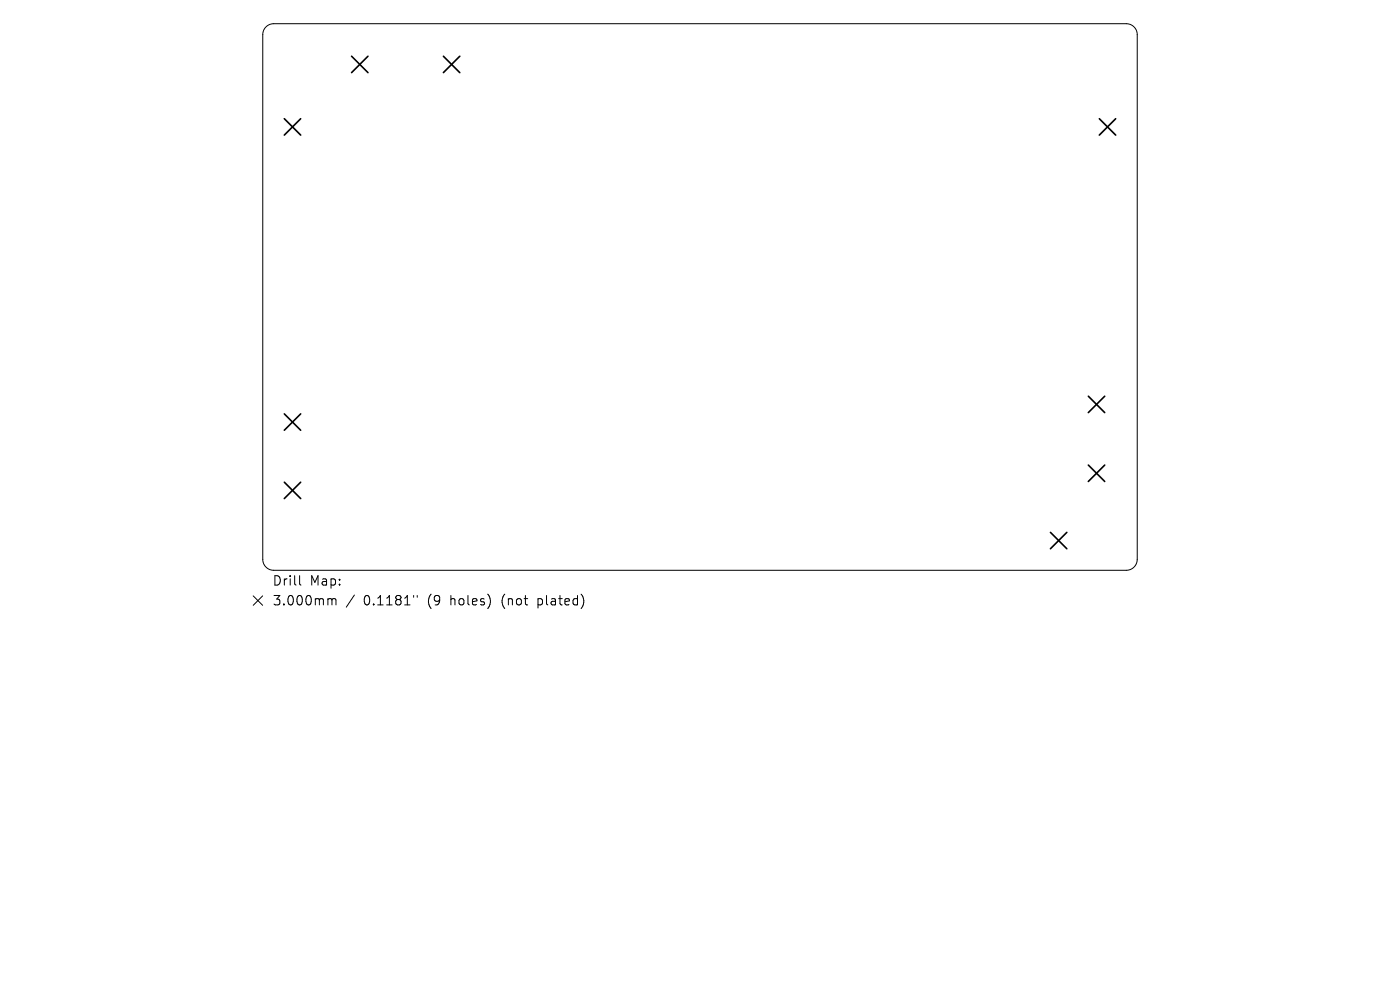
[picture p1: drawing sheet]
<svg xmlns="http://www.w3.org/2000/svg" width="297mm" height="210mm" viewBox="0 0 297 210" stroke-linecap="round" stroke-linejoin="round" font-family="sans-serif">
<defs><g id="words">
<g font-size="2.8">
<text x="57.7" y="124.5">Drill</text>
<text x="65.7" y="124.5">Map:</text>
<text x="57.7" y="128.7">3.000mm</text>
<text x="77.2" y="128.7">0.1181&quot;</text>
<text x="90.9" y="128.7">(9</text>
<text x="95.8" y="128.7">holes)</text>
<text x="106.9" y="128.7">(not</text>
<text x="114.7" y="128.7">plated)</text>
</g>
</g></defs>
<path d="M56.4 5.7l.9-.5 .8-.2h180.8a2.32 2.32 0 0 1 2.4 2.3v111.4a2.32 2.32 0 0 1-2.4 2.3h-180.8a2.32 2.32 0 0 1-2.4-2.3v-111.4l.2-.7zM53.7 126.4l2 2M55.7 126.4l-2 2M63.6 122.1v1.7l.2 .3M69.8 127l.5 .1 .1 .2M70.4 127.3l.3-.3 .5 .1 .1 1.2M70.4 127.3v1M75.2 126.2l-1.7 2.6M87.8 126.3v.4M88.5 126.3v.4" fill="none" stroke="#000" stroke-width=".21"/>
<g fill="none" stroke="#000" stroke-width=".35">
<path d="M74.6 11.9l3.5 3.5M78.1 11.9l-3.5 3.5M94.1 11.9l3.4 3.5M97.5 11.9l-3.4 3.5M60.3 25.2l3.5 3.5M63.8 25.2l-3.5 3.5M233.2 25.2l3.5 3.5M236.7 25.2l-3.5 3.5M60.3 87.8l3.5 3.5M63.8 87.8l-3.5 3.5M230.9 84l3.5 3.5M230.9 98.7l3.5 3.4"/>
<path d="M234.4 84l-3.5 3.5M234.4 98.7l-3.5 3.4M60.3 102.3l3.5 3.5M63.8 102.3l-3.5 3.5M222.8 112.9l3.5 3.5M226.3 112.9l-3.5 3.5"/>
</g>
<use href="#words"/>
</svg>
